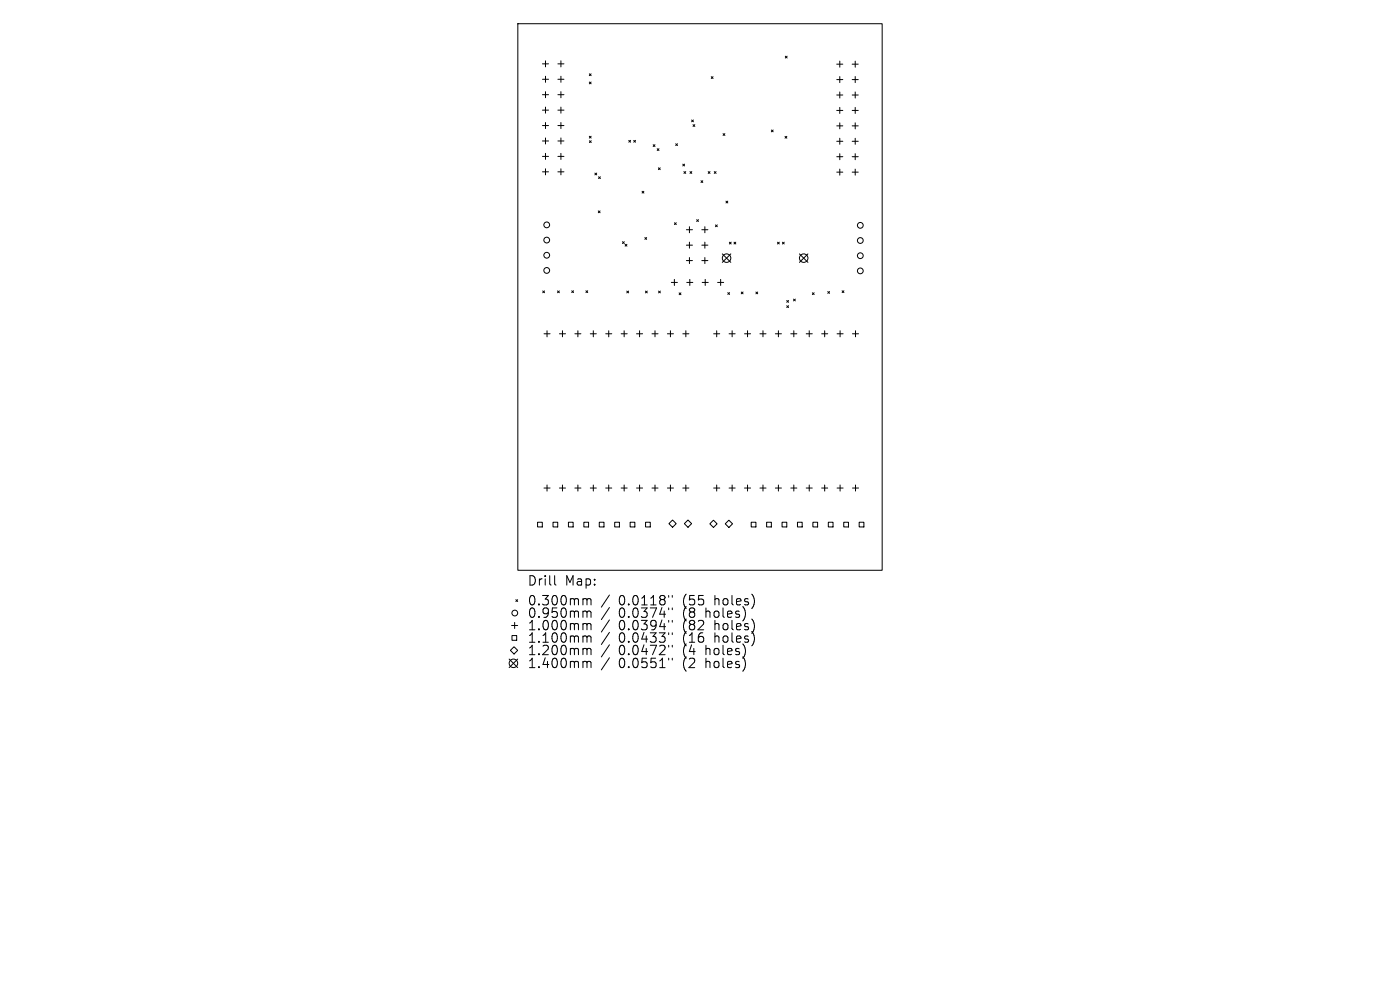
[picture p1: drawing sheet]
<svg xmlns="http://www.w3.org/2000/svg" width="297mm" height="210mm" viewBox="0 0 297 210" stroke-linecap="round" stroke-linejoin="round" font-family="sans-serif">
<defs><g id="words">
<g font-size="2.8">
<text x="111.8" y="124.5">Drill</text>
<text x="119.8" y="124.5">Map:</text>
<text x="111.8" y="128.7">0.300mm</text>
<text x="111.8" y="131.3">0.950mm</text>
<text x="131.3" y="128.7">0.0118&quot;</text>
<text x="131.3" y="131.3">0.0374&quot;</text>
<text x="145" y="128.7">(55</text>
<text x="145" y="131.3">(8</text>
<text x="150" y="131.3">holes)</text>
<text x="151.9" y="128.7">holes)</text>
<text x="111.8" y="134">1.000mm</text>
<text x="111.8" y="136.6">1.100mm</text>
<text x="131.3" y="134">0.0394&quot;</text>
<text x="131.3" y="136.6">0.0433&quot;</text>
<text x="145" y="134">(82</text>
<text x="145" y="136.6">(16</text>
<text x="151.9" y="134">holes)</text>
<text x="151.9" y="136.6">holes)</text>
<text x="111.8" y="139.3">1.200mm</text>
<text x="111.8" y="142">1.400mm</text>
<text x="131.3" y="139.3">0.0472&quot;</text>
<text x="131.3" y="142">0.0551&quot;</text>
<text x="145" y="139.3">(4</text>
<text x="145" y="142">(2</text>
<text x="150" y="139.3">holes)</text>
<text x="150" y="142">holes)</text>
</g>
</g></defs>
<g fill="none" stroke="#000" stroke-width=".21">
<path d="M109.9 5h77.2v116h-77.2zM115.1 13.5h1.3M115.1 16.8h1.3M115.7 12.9v1.3M115.7 16.2v1.3M115.7 19.4v1.3M118.4 13.5h1.2M118.4 16.8h1.2M119 12.9v1.3M119 16.2v1.3M119 19.4v1.3M125 15.7l.4 .3"/>
<path d="M125 17.4l.4 .4M125.4 15.7l-.4 .3M125.4 17.4l-.4 .4M150.9 16.3l.4 .4M151.3 16.3l-.4 .4M166.6 11.9l.4 .4M167 11.9l-.4 .4M177.5 13.6h1.3M177.5 16.9h1.3M178.2 13v1.3M178.2 16.2v1.3M178.2 19.5v1.3"/>
<path d="M180.8 13.6h1.3M180.8 16.9h1.3M181.4 13v1.3M181.4 16.2v1.3M181.4 19.5v1.3M115.1 20.1h1.3M115.1 23.4h1.3M115.1 26.6h1.3M115.1 29.9h1.3M115.1 33.2h1.3M115.1 36.4h1.3M115.7 22.7v1.3"/>
<path d="M115.7 26v1.3M115.7 29.3v1.2M115.7 32.5v1.3M115.7 35.8v1.3M118.4 20.1h1.2M118.4 23.4h1.2M118.4 26.6h1.2M118.4 29.9h1.2M118.4 33.2h1.2M118.4 36.4h1.2M119 22.7v1.3M119 26v1.3"/>
<path d="M119 29.3v1.2M119 32.5v1.3M119 35.8v1.3M125 28.9l.4 .4M125 29.9l.4 .3M125.4 28.9l-.4 .4M125.4 29.9l-.4 .3M126.2 36.7l.4 .4M126.6 36.7l-.4 .4M127 37.5l.4 .4M127.4 37.5l-.4 .4M133.4 29.8l.4 .4"/>
<path d="M133.8 29.8l-.4 .4M134.4 29.8l.4 .4M134.8 29.8l-.4 .4M138.6 30.7l.4 .4M139 30.7l-.4 .4M139.4 31.5l.4 .4M139.7 35.6l.4 .4M139.8 31.5l-.4 .4M140.1 35.6l-.4 .4M143.3 30.5l.4 .4M143.7 30.5l-.4 .4M144.8 34.8l.4 .4"/>
<path d="M145.1 36.4l.4 .4M145.2 34.8l-.4 .4M145.5 36.4l-.4 .4M146.4 36.4l.4 .4M146.7 25.5l.4 .3M146.8 36.4l-.4 .4M147 26.4l.4 .4M147.1 25.5l-.4 .3M147.4 26.4l-.4 .4M148.7 38.3l.4 .4M149.1 38.3l-.4 .4M150.2 36.4l.4 .4"/>
<path d="M150.6 36.4l-.4 .4M151.5 36.4l.4 .4M151.9 36.4l-.4 .4M153.4 28.3l.4 .4M153.8 28.3l-.4 .4M163.6 27.6l.4 .4M164 27.6l-.4 .4M166.5 28.9l.4 .4M166.9 28.9l-.4 .4M177.5 20.2h1.3M177.5 23.4h1.3M177.5 26.7h1.3"/>
<path d="M177.5 30h1.3M177.5 33.2h1.3M177.5 36.5h1.3M178.2 22.8v1.3M178.2 26.1v1.2M178.2 29.3v1.3M178.2 32.6v1.3M178.2 35.9v1.3M180.8 20.2h1.3M180.8 23.4h1.3M180.8 26.7h1.3M180.8 30h1.3"/>
<path d="M180.8 33.2h1.3M180.8 36.5h1.3M181.4 22.8v1.3M181.4 26.1v1.2M181.4 29.3v1.3M181.4 32.6v1.3M181.4 35.9v1.3M126.9 44.7l.4 .4M127.3 44.7l-.4 .4M132.1 51.3l.3 .4M132.4 51.3l-.3 .4M132.6 51.8l.4 .4"/>
<path d="M133 51.8l-.4 .4M136.2 40.6l.4 .4M136.6 40.6l-.4 .4M136.8 50.4l.4 .4M137.2 50.4l-.4 .4M142.4 59.9h1.3M143.1 59.3v1.3M143.1 47.3l.4 .3M143.5 47.3l-.4 .3M145.6 48.7h1.3M145.6 52h1.3M145.6 55.3h1.3"/>
<path d="M145.7 59.9h1.3M146.3 48.1v1.3M146.3 51.4v1.2M146.3 54.6v1.3M146.3 59.3v1.3M147.8 46.6l.4 .4M148.2 46.6l-.4 .4M148.9 48.7h1.3M148.9 52h1.3M148.9 55.3h1.3M149 59.9h1.3M149.5 48.1v1.3"/>
<path d="M149.5 51.4v1.2M149.5 54.6v1.3M149.6 59.3v1.3M151.8 47.7l.4 .4M152.2 47.7l-.4 .4M152.2 59.9h1.3M152.9 59.3v1.3M153.2 53.9l1.8 1.8M154 42.7l.4 .4M154.4 42.7l-.4 .4M154.7 51.4l.4 .4M155 53.9l-1.8 1.8"/>
<path d="M155.1 51.4l-.4 .4M155.7 51.4l.4 .4M156.1 51.4l-.4 .4M164.9 51.4l.4 .4M165.3 51.4l-.4 .4M166 51.4l.4 .4M166.4 51.4l-.4 .4M169.6 53.9l1.8 1.8M171.4 53.9l-1.8 1.8M115.1 61.7l.4 .4M115.4 70.8h1.3M115.5 61.7l-.4 .4"/>
<path d="M116.1 70.2v1.3M118.3 61.7l.4 .4M118.7 61.7l-.4 .4M118.7 70.8h1.3M119.3 70.2v1.3M121.3 61.7l.4 .4M121.7 61.7l-.4 .4M122 70.8h1.2M122.6 70.2v1.3M124.3 61.7l.4 .4M124.7 61.7l-.4 .4M125.2 70.8h1.3"/>
<path d="M125.9 70.2v1.3M128.5 70.8h1.3M129.1 70.2v1.3M131.8 70.8h1.3M132.4 70.2v1.3M133 61.7l.4 .4M133.4 61.7l-.4 .4M135 70.8h1.3M135.7 70.2v1.3M136.9 61.7l.4 .4M137.3 61.7l-.4 .4M138.3 70.8h1.3"/>
<path d="M139 70.2v1.3M139.7 61.7l.4 .4M140.1 61.7l-.4 .4M141.6 70.8h1.3M142.2 70.2v1.3M144.1 62.1l.4 .4M144.5 62.1l-.4 .4M144.9 70.8h1.2M145.5 70.2v1.3M151.4 70.8h1.3M152 70.2v1.3M154.4 62.1l.4 .4"/>
<path d="M154.7 70.8h1.3M154.8 62.1l-.4 .4M155.3 70.2v1.3M157.2 61.9l.4 .4M157.6 61.9l-.4 .4M157.9 70.8h1.3M158.6 70.2v1.3M160.4 61.9l.3 .4M160.7 61.9l-.3 .4M161.2 70.8h1.3M161.9 70.2v1.3M164.5 70.8h1.3"/>
<path d="M165.1 70.2v1.3M166.9 63.7l.4 .4M166.9 64.9l.4 .3M167.3 63.7l-.4 .4M167.3 64.9l-.4 .3M167.8 70.8h1.2M168.3 63.4l.4 .4M168.4 70.2v1.3M168.7 63.4l-.4 .4M171 70.8h1.3M171.7 70.2v1.3M172.3 62.1l.4 .4"/>
<path d="M172.7 62.1l-.4 .4M174.3 70.8h1.3M174.9 70.2v1.3M175.6 61.8l.4 .4M176 61.8l-.4 .4M177.6 70.8h1.3M178.2 70.2v1.3M178.6 61.7l.4 .4M179 61.7l-.4 .4M180.8 70.8h1.3M181.5 70.2v1.3M114 110.8h1v1h-1z"/>
<path d="M115.4 103.5h1.3M116.1 102.9v1.3M117.3 110.8h1v1h-1zM118.7 103.5h1.3M119.3 102.9v1.3M120.6 110.8h1v1h-1zM122 103.5h1.2M122.6 102.9v1.3M123.9 110.8h1v1h-1zM125.2 103.5h1.3M125.9 102.9v1.3M127.1 110.8h1v1h-1z"/>
<path d="M128.5 103.5h1.3M129.1 102.9v1.3M130.4 110.8h1v1h-1zM131.8 103.5h1.3M132.4 102.9v1.3M133.7 110.8h1v1h-1zM135 103.5h1.3M135.7 102.9v1.3M136.9 110.8h1.1v1h-1.1zM138.3 103.5h1.3M139 102.9v1.3M141.6 103.5h1.3"/>
<path d="M141.9 111.1l.8-.8 .8 .8-.8 .8zM142.2 102.9v1.3M144.9 103.5h1.2M145.2 111.1l.8-.8 .7 .8-.7 .8zM145.5 102.9v1.3M150.6 111.1l.8-.8 .7 .8-.7 .8zM151.4 103.5h1.3M152 102.9v1.3M153.9 111.1l.7-.8 .8 .8-.8 .8zM154.7 103.5h1.3M155.3 102.9v1.3M157.9 103.5h1.3"/>
<path d="M158.6 102.9v1.3M159.4 110.8h1v1h-1zM161.2 103.5h1.3M161.9 102.9v1.3M162.6 110.8h1v1h-1zM164.5 103.5h1.3M165.1 102.9v1.3M165.9 110.8h1v1h-1zM167.8 103.5h1.2M168.4 102.9v1.3M169.2 110.8h1v1h-1zM171 103.5h1.3"/>
<path d="M171.7 102.9v1.3M172.5 110.8h1v1h-1zM174.3 103.5h1.3M174.9 102.9v1.3M175.7 110.8h1v1h-1zM177.6 103.5h1.3M178.2 102.9v1.3M179 110.8h1v1h-1zM180.8 103.5h1.3M181.5 102.9v1.3M182.3 110.8h1v1h-1zM108 139.8l1.8 1.8"/>
<path d="M108.5 132.7h1.3M108.6 134.8h1v1h-1zM109 137.2l.8 .8-.8 .7-.7-.7zM109.2 132v1.3M109.4 127.2l.4 .4M109.8 127.2l-.4 .4M109.8 139.8l-1.8 1.8M117.7 122.1v1.7l.3 .3M124 127l.4 .1 .1 .2M124 129.6l.4 .1 .1 .2M124 132.3l.4 .1 .1 .2M124 134.9l.4 .1 .1 .2"/>
<path d="M124 137.5l.4 .1 .1 .2M124.5 127.3l.3-.3 .5 .1 .1 1.2M124.5 127.3v1M124.5 129.9v1.1M124.5 132.6v1M124.5 135.2v1M124.5 137.8v1.1M124.5 129.9l.3-.3 .5 .1 .1 1.3M124.5 132.6l.3-.3 .5 .1 .1 1.2M124.5 135.2l.3-.3 .5 .1 .1 1.2M124.5 137.8l.3-.3 .5 .1 .1 1.3M129.3 126.2l-1.7 2.6"/>
<path d="M129.3 128.9l-1.7 2.5M129.3 131.5l-1.7 2.6M129.3 134.1l-1.7 2.6M129.3 136.8l-1.7 2.6M129.3 139.5l-1.7 2.6M141.9 126.3v.4M141.9 129v.3M141.9 131.6v.4M141.9 134.2v.4M141.9 136.9v.4M141.9 139.6v.4M142.6 126.3v.4"/>
<path d="M142.6 129v.3M142.6 131.6v.4M142.6 134.2v.4M142.6 136.9v.4M142.6 139.6v.4M124 140.3l.4 .1 .1 .2M124.5 140.6v1M124.5 140.6l.3-.3 .5 .1 .1 1.2"/>
<circle cx="116" cy="54.1" r=".61"/>
<circle cx="116" cy="57.4" r=".61"/>
<circle cx="116" cy="47.7" r=".61"/>
<circle cx="116" cy="50.9" r=".61"/>
<circle cx="154.1" cy="54.8" r=".9"/>
<circle cx="170.5" cy="54.8" r=".9"/>
<circle cx="182.5" cy="54.2" r=".61"/>
<circle cx="182.5" cy="51" r=".61"/>
<circle cx="182.5" cy="47.8" r=".61"/>
<circle cx="182.5" cy="57.5" r=".61"/>
<circle cx="109.2" cy="130" r=".61"/>
<circle cx="108.9" cy="140.7" r=".9"/>
</g>
<use href="#words"/>
</svg>
